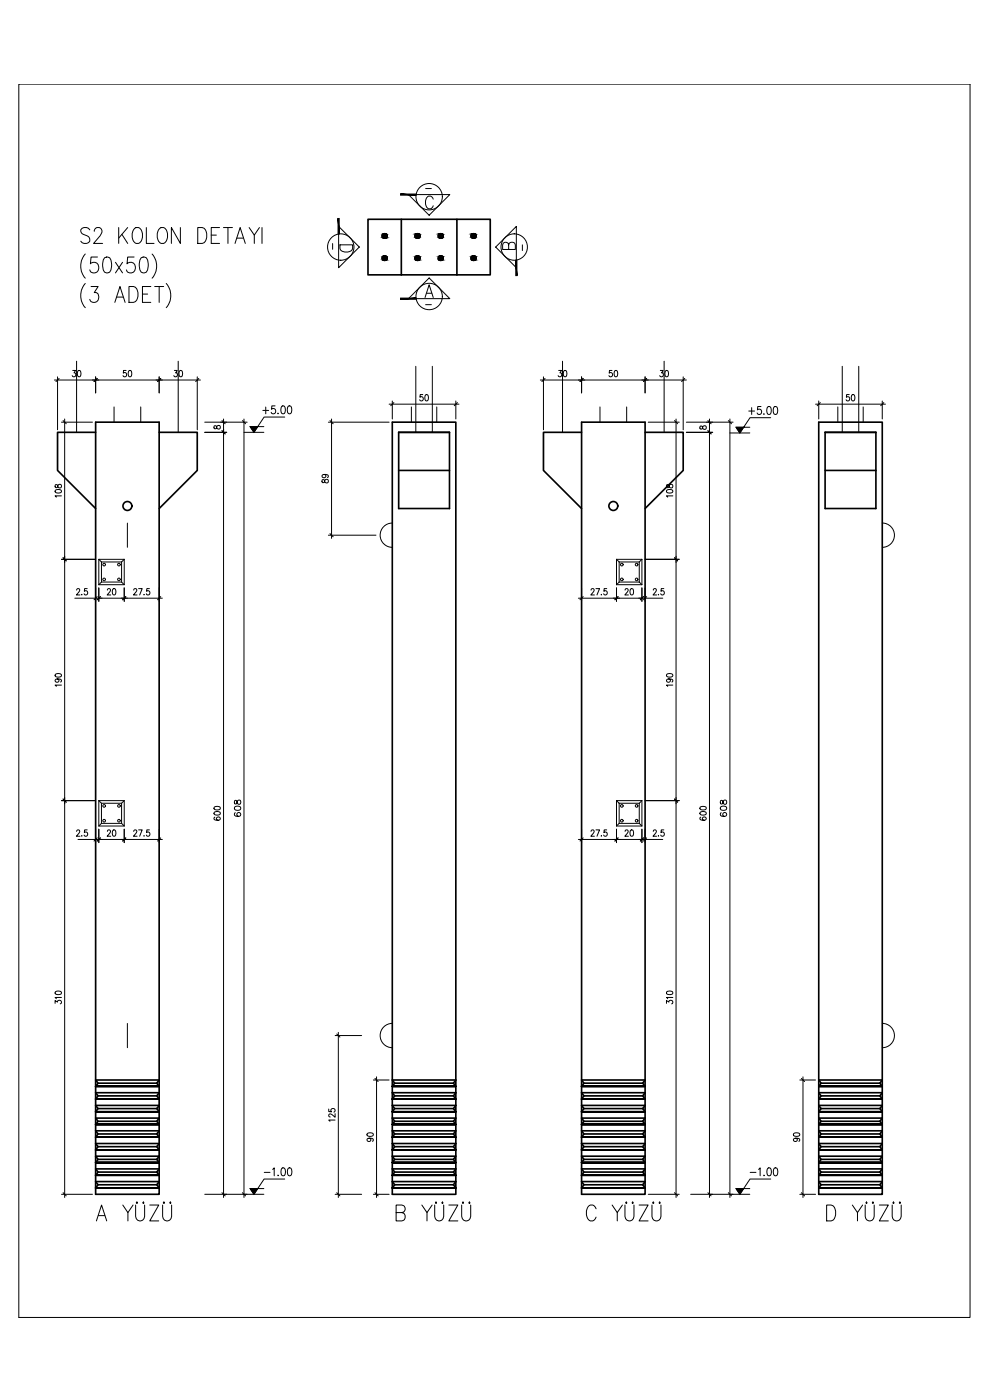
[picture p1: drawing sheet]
<svg xmlns="http://www.w3.org/2000/svg" width="297mm" height="420mm" viewBox="0 0 297 420" stroke-linecap="round" stroke-linejoin="round" font-family="sans-serif">
<defs><g id="words">
<g font-size="9.7">
<text x="27.9" y="367.6">A YÜZÜ</text>
<text x="117.5" y="367.6">B YÜZÜ</text>
<text x="174.6" y="367.6">C YÜZÜ</text>
<text x="246.9" y="367.6">D YÜZÜ</text>
</g>
<g font-size="5.7">
<text x="77.6" y="125.6">+5.00</text>
<text x="223.3" y="125.6">+5.00</text>
<text x="78" y="354.2">-1.00</text>
</g>
<g font-size="5.3">
<text x="100.9" y="76.9">D</text>
<text x="149.6" y="76.2">B</text>
</g>
<g font-size="2.6">
<text x="126.6" y="57.9">-</text>
<text x="126.6" y="92.8">-</text>
</g>
</g></defs>
<!-- layer: 0 -->
<g fill="none" stroke="#000" stroke-width=".3">
<path d="M5.6 25.3h285.5v370.1h-285.5zM17.7 113.6l-.9 .9M29.2 113.6l-1 .9M48.2 113.6l-.9 .9M59.7 113.6l-1 .9M163.5 113.6l-.9 .9M175 113.6l-1 .9M194 113.6l-.9 .9M205.5 113.6l-1 .9M18.9 126.2l1 1M66.6 129.3l1 .9M66.6 126.2l1 1"/>
<path d="M72.7 126.2l1 1M73.2 129.7h6M85.4 125.2h-6.2l-3 4.5-1.2-1.7h4.2M99 126.2l1 1M118.2 120.8l-1 1M137.2 120.8l-.9 1M202.4 126.2l.9 1M212.4 126.2l1 1M212.4 129.3l1 .9M218.5 126.2l1 1M219 129.9h6M231.2 125.4h-6.2l-3 4.5-1.2-1.7h4.2"/>
<path d="M246.1 120.8l-.9 1M265.2 120.8l-1 1M18.9 167.4l1 .9M29.2 179l-1 1M30.1 179l-.9 1M37.7 179l-.9 1M48.2 179l-.9 1M99 160.1l1 1M175 179l-1 1M185.4 179l-.9 1M193.1 179l-1 1M194 179l-.9 1"/>
<path d="M202.4 167.4l.9 .9M18.9 239.8l1 1M202.4 239.8l.9 1M29.2 251.5l-1 .9M30.1 251.5l-.9 .9M37.7 251.5l-.9 .9M48.2 251.5l-.9 .9M175 251.5l-1 .9M185.4 251.5l-.9 .9M193.1 251.5l-1 .9M194 251.5l-.9 .9M101 310.3l1 1"/>
<path d="M112.5 323.6l1 1M240.5 323.6l.9 1M18.9 357.9l1 1M66.6 357.9l1 1M72.7 357.9l1 1M73.2 358.4h6M85.4 353.8h-6.2l-3 4.6-1.2-1.7h4.2M101 357.9l1 1M112.5 357.9l1 1M202.4 357.9l.9 1M212.4 357.9l1 1M218.5 357.9l1 1"/>
<path d="M219 358.4h6M231.2 353.8h-6.2l-3 4.6-1.2-1.7h4.2M240.5 357.9l.9 1"/>
</g>
<!-- layer: KOLON -->
<g fill="none" stroke="#000" stroke-width=".5">
<path d="M120.4 65.8h-10v16.7h10M137.1 65.8h10v16.7h-10M120.4 82.5v-16.7h16.7v16.7M120.4 82.5h16.7M28.7 126.7h19.1v231.7h-19.1zM28.7 129.7h-11.4v11.5l11.4 11.4M47.8 129.7h11.4v11.5l-11.4 11.4M117.7 126.7h19.1v231.7h-19.1zM119.6 129.7h15.3v22.9h-15.3zM174.5 126.7h19.1v231.7h-19.1zM174.5 129.7h-11.4v11.5l11.4 11.4M193.6 129.7h11.4v11.5l-11.4 11.4"/>
<path d="M245.7 126.7h19v231.7h-19zM247.6 129.7h15.2v22.9h-15.2zM119.6 141.2h15.3M247.6 141.2h15.2M29.4 336.5h17.6l.8-.9h-19.1l.7 .9-.7 1h18.9M29.4 332.7h17.6l.8-1h-19.1l.7 1-.7 1h18.9M29.4 328.9h17.6l.8-1h-19.1l.7 1-.7 .9h18.9M29.4 325.1h17.6l.8-1h-19.1l.7 1-.7 .9h18.9M47 336.5l.8 1M47 332.7l.8 1M47 328.9l.8 .9M47 325.1l.8 .9"/>
<path d="M118.4 336.5h17.6l.8-.9h-19.1l.7 .9-.7 1h19M118.4 332.7h17.6l.8-1h-19.1l.7 1-.7 1h19M118.4 328.9h17.6l.8-1h-19.1l.7 1-.7 .9h19M118.4 325.1h17.6l.8-1h-19.1l.7 1-.7 .9h19M136 336.5l.8 1M136 332.7l.8 1M136 328.9l.8 .9M136 325.1l.8 .9M175.2 336.5h17.6l.8-.9h-19.1l.7 .9-.7 1h19M175.2 332.7h17.6l.8-1h-19.1l.7 1-.7 1h19M175.2 328.9h17.6l.8-1h-19.1l.7 1-.7 .9h19M175.2 325.1h17.6l.8-1h-19.1l.7 1-.7 .9h19"/>
<path d="M192.8 336.5l.8 1M192.8 332.7l.8 1M192.8 328.9l.8 .9M192.8 325.1l.8 .9M246.4 336.5h17.6l.7-.9h-19l.7 .9-.7 1h18.9M246.4 332.7h17.6l.7-1h-19l.7 1-.7 1h18.9M246.4 328.9h17.6l.7-1h-19l.7 1-.7 .9h18.9M246.4 325.1h17.6l.7-1h-19l.7 1-.7 .9h18.9M264 336.5l.7 1M264 332.7l.7 1M264 328.9l.7 .9M264 325.1l.7 .9"/>
<path d="M29.4 355.6h17.6l.8-1h-19.1l.7 1-.7 .9h18.9M29.4 351.8h17.6l.8-1h-19.1l.7 1-.7 .9h18.9M29.4 347.9h17.6l.8-.9h-19.1l.7 .9-.7 1h18.9M29.4 344.1h17.6l.8-.9h-19.1l.7 .9-.7 1h18.9M29.4 340.3h17.6l.8-.9h-19.1l.7 .9-.7 1h18.9M47 355.6l.8 .9M47 351.8l.8 .9M47 347.9l.8 1M47 344.1l.8 1M47 340.3l.8 1M118.4 355.6h17.6l.8-1h-19.1l.7 1-.7 .9h19M118.4 351.8h17.6l.8-1h-19.1l.7 1-.7 .9h19"/>
<path d="M118.4 347.9h17.6l.8-.9h-19.1l.7 .9-.7 1h19M118.4 344.1h17.6l.8-.9h-19.1l.7 .9-.7 1h19M118.4 340.3h17.6l.8-.9h-19.1l.7 .9-.7 1h19M136 355.6l.8 .9M136 351.8l.8 .9M136 347.9l.8 1M136 344.1l.8 1M136 340.3l.8 1M175.2 355.6h17.6l.8-1h-19.1l.7 1-.7 .9h19M175.2 351.8h17.6l.8-1h-19.1l.7 1-.7 .9h19M175.2 347.9h17.6l.8-.9h-19.1l.7 .9-.7 1h19M175.2 344.1h17.6l.8-.9h-19.1l.7 .9-.7 1h19"/>
<path d="M175.2 340.3h17.6l.8-.9h-19.1l.7 .9-.7 1h19M192.8 355.6l.8 .9M192.8 351.8l.8 .9M192.8 347.9l.8 1M192.8 344.1l.8 1M192.8 340.3l.8 1M246.4 355.6h17.6l.7-1h-19l.7 1-.7 .9h18.9M246.4 351.8h17.6l.7-1h-19l.7 1-.7 .9h18.9M246.4 347.9h17.6l.7-.9h-19l.7 .9-.7 1h18.9M246.4 344.1h17.6l.7-.9h-19l.7 .9-.7 1h18.9M246.4 340.3h17.6l.7-.9h-19l.7 .9-.7 1h18.9M264 355.6l.7 .9"/>
<path d="M264 351.8l.7 .9M264 347.9l.7 1M264 344.1l.7 1M264 340.3l.7 1"/>
<circle cx="38.2" cy="151.9" r="1.34"/>
<circle cx="184" cy="151.9" r="1.34"/>
</g>
<!-- layer: DONATI -->
<g fill="none" stroke="#000" stroke-width=".3">
<path d="M23 108.4v21.3M53.5 108.4v21.3M124.8 109.9v19.8M129.7 109.9v19.8M168.8 108.4v21.3M199.3 108.4v21.3M252.7 109.9v19.8M257.7 109.9v19.8M34.2 122.1v4.6M42.2 122.1v4.6M123.4 122.1v4.6M131 122.1v4.6"/>
<path d="M180 122.1v4.6M188 122.1v4.6M251.4 122.1v4.6M259 122.1v4.6M38.2 157v7.3M117.7 157a3.6 3.6 0 0 0-3.6 3.6 3.6 3.6 0 0 0 3.6 3.7M264.7 157a3.6 3.6 0 0 1 3.7 3.6 3.6 3.6 0 0 1-3.7 3.7M38.2 307.2v7.2M117.7 307.1a3.6 3.6 0 0 0-3.6 3.7 3.6 3.6 0 0 0 3.6 3.6M264.7 307.1a3.6 3.6 0 0 1 3.7 3.7 3.6 3.6 0 0 1-3.7 3.6"/>
</g>
<!-- layer: OLCU -->
<g fill="none" stroke="#000" stroke-width=".3">
<path d="M16.3 114h43.8M17.3 113.1v15.9M21.8 111.2h.9l-.5 .7a.58 .58 0 0 1 .5 .9 .58 .58 0 0 1-1-.1M23.4 111.3l.3-.1a1.04 1.04 0 0 1 .6 .9 1.04 1.04 0 0 1-.6 1l-.4-.4-.1-.4zM28.7 113.1v4.8M37.8 111.2h-.7l-.1 .8a.59 .59 0 0 1 .9 0 .59 .59 0 0 1-.1 .9 .59 .59 0 0 1-.9-.2M38.7 111.3l.2-.1a1.04 1.04 0 0 1 .6 .9 1.04 1.04 0 0 1-.6 1l-.4-.4v-.4zM47.8 113.1v4.8M52.3 111.2h.9l-.5 .7a.58 .58 0 0 1 .5 .9 .58 .58 0 0 1-1-.1M53.9 111.3l.3-.1a1.04 1.04 0 0 1 .6 .9 1.04 1.04 0 0 1-.6 1l-.4-.4-.1-.4zM59.2 113.1v15.9M126.9 118.4h-.8l-.1 .8a.59 .59 0 0 1 .9 .1 .59 .59 0 0 1-.1 .8 .59 .59 0 0 1-.9-.1"/>
<path d="M127.7 118.5l.2-.1a1.04 1.04 0 0 1 .7 1 1.04 1.04 0 0 1-.7 .9l-.4-.3v-.5zM162.1 114h43.8M163.1 113.1v15.9M167.6 111.2h.9l-.5 .7a.58 .58 0 0 1 .5 .9 .58 .58 0 0 1-1-.1M169.2 111.3l.3-.1a1.04 1.04 0 0 1 .6 .9 1.04 1.04 0 0 1-.6 1l-.4-.4-.1-.4zM174.5 113.1v4.8M183.6 111.2h-.7l-.1 .8a.59 .59 0 0 1 .9 0 .59 .59 0 0 1-.1 .9 .59 .59 0 0 1-.9-.2M184.5 111.3l.2-.1a1.04 1.04 0 0 1 .6 .9 1.04 1.04 0 0 1-.6 1l-.4-.4v-.4zM193.6 113.1v4.8M198.1 111.2h.9l-.5 .7a.58 .58 0 0 1 .5 .9 .58 .58 0 0 1-1-.1M199.7 111.3l.3-.1a1.04 1.04 0 0 1 .6 .9 1.04 1.04 0 0 1-.6 1l-.4-.4-.1-.4zM205 113.1v15.9"/>
<path d="M254.8 118.4h-.8v.8a.59 .59 0 0 1 .8 .1 .59 .59 0 0 1-.1 .8 .59 .59 0 0 1-.8-.1M255.6 118.5l.3-.1a1.04 1.04 0 0 1 .6 1 1.04 1.04 0 0 1-.6 .9l-.3-.1-.2-.7zM18.5 126.7h9.2M19.4 125.7v233.7M61.4 126.7h6.6M61.4 129.7h6.6M64.3 127.8v.8h.5a.7 .7 0 0 1 .4-.8 .7 .7 0 0 1 .9 .3 .61 .61 0 0 1-.6 .7 .61 .61 0 0 1-.6-.8l-.2-.2zM67.1 125.7v233.7M98.5 126.7h18.3M99.5 125.7v35.9M116.8 121.3h20.9M117.7 120.3v5.4"/>
<path d="M136.8 120.3v5.4M194.5 126.7h9.3M202.8 125.7v233.7M205.9 126.7h7.9M205.9 129.7h7.9M210.1 127.9v.8h.5a.7 .7 0 0 1 .4-.8 .7 .7 0 0 1 .9 .3 .61 .61 0 0 1-.6 .7 .61 .61 0 0 1-.6-.8l-.2-.2zM212.9 125.7v233.7M244.7 121.3h21M245.7 120.3v5.4M264.7 120.3v5.4M16.6 147.1l1-.2 .5 .1 .3 .4a1.04 1.04 0 0 1-.9 .6 1.04 1.04 0 0 1-1-.6zM16.6 145.5v.8h.6a.7 .7 0 0 1 .4-.9 .7 .7 0 0 1 .8 .3 .61 .61 0 0 1-.6 .8 .61 .61 0 0 1-.5-.8l-.3-.3z"/>
<path d="M18.4 148.8h-1.9l.4 .4M96.7 144v.8h.5a.7 .7 0 0 1 .4-.8 .7 .7 0 0 1 .9 .2 .61 .61 0 0 1-.6 .8 .61 .61 0 0 1-.6-.8l-.2-.3zM97.2 142.4a.51 .51 0 0 1 .6 .5 .51 .51 0 0 1-.6 .5l-.6-.5a1.04 1.04 0 0 1 1-.6 1.04 1.04 0 0 1 .9 .7l-.3 .3M200.1 147.1l1-.2 .7 .2 .1 .3a1.04 1.04 0 0 1-1 .6 1.04 1.04 0 0 1-.9-.6zM200.1 145.5v.8h.5a.7 .7 0 0 1 .4-.8 .7 .7 0 0 1 .9 .2 .61 .61 0 0 1-.7 .8 .61 .61 0 0 1-.5-.8l-.3-.3zM201.9 148.8h-1.9l.3 .4M18.5 167.9h10.2M22.4 179.5h26.3M23 177.1l.3-.5h.3l.3 .4-.2 .6-.8 1h1.1M24.5 178.4l.1 .1M26.2 176.6h-.8l-.1 .9a.59 .59 0 0 1 .9 0 .59 .59 0 0 1-.1 .8 .59 .59 0 0 1-.9-.1M28.7 176.4v4.1"/>
<path d="M29.6 176.4v4.1M32.2 177.1l.3-.5 .5 .1 .2 .3-.3 .6-.7 1h1M33.9 176.7l.3-.1a1.04 1.04 0 0 1 .6 1 1.04 1.04 0 0 1-.6 1l-.3-.1-.2-.8zM37.3 176.4v4.1M40.1 177.1l.3-.5 .5 .1 .1 .3-1 1.6h1.1M41.6 176.6h1.1l-.8 2M43.2 178.4l.1 .1M44.8 176.6h-.7l-.1 .9a.59 .59 0 0 1 .8 0 .59 .59 0 0 1 0 .8 .59 .59 0 0 1-.9-.1M47.8 176.4v4.1M98.5 160.6h14.3M173.5 179.5h25.4M174.5 176.4v4.1"/>
<path d="M177.3 177.1l.4-.5h.3l.3 .4-1 1.6h1M178.8 176.6h1.1l-.8 2M180.4 178.4l.1 .1M182 176.6h-.7l-.1 .9a.59 .59 0 0 1 .9 0 .59 .59 0 0 1-.1 .9 .59 .59 0 0 1-.9-.2M185 176.4v4.1M187.6 177.1l.3-.5h.3l.3 .4-.3 .6-.7 1h1.1M189.2 176.7l.3-.1a1.04 1.04 0 0 1 .6 1 1.04 1.04 0 0 1-.6 1l-.3-.1-.2-.8zM192.6 176.4v4.1M193.6 176.4v4.1M193.6 167.9h10.2M196 177.1l.3-.5h.3l.3 .4-.2 .6-.8 1h1.1M197.6 178.4v.1"/>
<path d="M199.2 176.6h-.8l-.1 .9a.59 .59 0 0 1 .9 0 .59 .59 0 0 1-.1 .8 .59 .59 0 0 1-.8-.1M16.6 202.4l1-.3 .5 .1 .3 .4a1.04 1.04 0 0 1-.9 .6 1.04 1.04 0 0 1-1-.6zM17.2 203.8a.51 .51 0 0 1 .5 .5 .51 .51 0 0 1-.6 .5l-.6-.5a1.04 1.04 0 0 1 1-.6 1.04 1.04 0 0 1 .9 .7l-.2 .3M18.4 205.6h-1.9l.4 .4M200.1 202.4l1-.3 .7 .3 .1 .2a1.04 1.04 0 0 1-1 .6 1.04 1.04 0 0 1-.9-.6zM200.6 203.8a.51 .51 0 0 1 .5 .5 .51 .51 0 0 1-.6 .5l-.5-.5a1.04 1.04 0 0 1 .9-.6 1.04 1.04 0 0 1 1 .7l-.3 .3M201.9 205.6h-1.9l.3 .4M18.5 240.3h10.2M23 249.5l.3-.4h.3l.3 .3-.2 .7-.8 .9h1.1M23.4 251.9h25.3M24.5 250.8l.1 .1M26.2 249.1h-.8l-.1 .8a.59 .59 0 0 1 .9 0 .59 .59 0 0 1-.1 .9 .59 .59 0 0 1-.9-.2"/>
<path d="M28.7 248.8v4.1M29.6 248.8v4.1M32.2 249.5l.3-.4h.3l.4 .3-.3 .7-.7 .9h1M33.9 249.2l.3-.1a1.04 1.04 0 0 1 .6 .9 1.04 1.04 0 0 1-.6 1l-.3-.1-.2-.7zM37.3 248.8v4.1M40.1 249.5l.3-.4h.3l.3 .3-.2 .7-.8 .9h1.1M41.6 249.1h1.1l-.8 1.9M43.2 250.8l.1 .1M44.8 249.1h-.7l-.1 .8a.59 .59 0 0 1 .8 0 .59 .59 0 0 1 0 .9 .59 .59 0 0 1-.9-.2M47.8 248.8v4.1M64.3 243.8l1-.3 .7 .3 .1 .2a1.04 1.04 0 0 1-.9 .6 1.04 1.04 0 0 1-1-.6zM64.3 242.2l1-.2 .4 .1 .4 .4a1.04 1.04 0 0 1-.9 .6 1.04 1.04 0 0 1-1-.6z"/>
<path d="M64.5 245.2l-.3 .4a1.07 1.07 0 0 0 .9 .6 1.07 1.07 0 0 0 1-.6 .54 .54 0 0 0-.5-.5 .54 .54 0 0 0-.6 .5 .54 .54 0 0 0 .5 .6M173.5 251.9h25.4M174.5 248.8v4.1M177.3 249.5l.4-.4h.3l.3 .3-.3 .7-.7 .9h1M178.8 249.1h1.1l-.8 1.9M180.4 250.8l.1 .1M182 249.1h-.7l-.1 .8a.59 .59 0 0 1 .9 0 .59 .59 0 0 1-.1 .9 .59 .59 0 0 1-.9-.2M185 248.8v4.1M187.6 249.5l.3-.4h.3l.3 .3-.3 .7-.7 .9h1.1M189.2 249.2l.3-.1a1.04 1.04 0 0 1 .6 .9 1.04 1.04 0 0 1-.6 1l-.3-.1-.2-.7zM192.6 248.8v4.1M193.6 248.8v4.1"/>
<path d="M193.6 240.3h10.2M196 249.5l.3-.4h.3l.3 .3-.2 .7-.8 .9h1.1M197.6 250.8v.1M199.2 249.1h-.8l-.1 .8a.59 .59 0 0 1 .9 0 .59 .59 0 0 1-.1 .9 .59 .59 0 0 1-.8-.2M210.1 243.8l1-.3 .4 .1 .4 .4a1.04 1.04 0 0 1-.9 .6 1.04 1.04 0 0 1-1-.6zM210.1 242.2l1-.2 .4 .1 .4 .4a1.04 1.04 0 0 1-.9 .6 1.04 1.04 0 0 1-1-.6zM210.3 245.2l-.3 .4a1.07 1.07 0 0 0 .9 .6 1.07 1.07 0 0 0 1-.6 .55 .55 0 0 0-.8-.4 .55 .55 0 0 0-.1 .9l.3 .1M16.6 297.7l1-.3 .5 .1 .3 .4a1.04 1.04 0 0 1-.9 .6 1.04 1.04 0 0 1-1-.6zM18.4 299.4h-1.9l.4 .3M200.1 297.7l1-.3 .7 .3 .1 .2a1.04 1.04 0 0 1-1 .6 1.04 1.04 0 0 1-.9-.6zM201.9 299.4h-1.9l.3 .3M16.5 301.1v-.8l.8 .4a.58 .58 0 0 1 .9-.4 .58 .58 0 0 1-.1 1"/>
<path d="M200 301.1v-.8l.7 .4a.58 .58 0 0 1 .9-.4 .58 .58 0 0 1-.1 1M18.5 358.4h9.2M61.4 358.4h6.6M194.5 358.4h9.3M207.2 358.4h6.6"/>
</g>
<!-- layer: DIM-DIS -->
<g fill="none" stroke="#000" stroke-width=".3">
<path d="M66.2 126.7h8M73.2 125.7v233.7M212 126.7h8M219 125.7v233.7M70.4 242.2l.7-.3a.81 .81 0 0 1 1.1 .8 1.03 1.03 0 0 1-1 .5 1.03 1.03 0 0 1-.9-.7zM70.4 240.3v.9l.4 .1 .8-1.2a.64 .64 0 0 1 .7 .6 .64 .64 0 0 1-.7 .7l-.4-.3-.2-.8zM70.6 243.9l-.2 .1a.94 .94 0 0 0 .7 1.1 .94 .94 0 0 0 1.1-.6 .59 .59 0 0 0-.5-.7 .59 .59 0 0 0-.6 .6 .59 .59 0 0 0 .5 .6M216.2 242.2l.7-.3a.81 .81 0 0 1 1.1 .8 1.03 1.03 0 0 1-1 .5 1.03 1.03 0 0 1-.9-.7zM216.2 240.3v.9l.4 .1 .8-1.2a.64 .64 0 0 1 .7 .6 .64 .64 0 0 1-.7 .7l-.4-.3-.2-.8zM216.4 243.9l-.2 .1a.94 .94 0 0 0 .7 1.1 .94 .94 0 0 0 1.1-.6 .59 .59 0 0 0-.5-.7 .59 .59 0 0 0-.6 .6 .59 .59 0 0 0 .5 .6M100.6 310.8h7.9M101.5 309.8v49.6"/>
<path d="M98.6 332.8v.8l.9 .1a.59 .59 0 0 1 0-.9 .59 .59 0 0 1 .8 .1 .59 .59 0 0 1-.1 .9M100.5 336.1h-1.9l.4 .4M100.5 334.2v1.1l-.9-.8-.6-.2-.3 .2-.1 .4 .5 .3M112 324.1h4.8M113 323.2v36.2M240 324.1h4.7M240.9 323.2v36.2M67.1 358.4h7.1M100.6 358.4h7.9M110.2 340.2l1-.2 .7 .2 .1 .2a1.04 1.04 0 0 1-.9 .7 1.04 1.04 0 0 1-1-.7zM110.7 341.6a.51 .51 0 0 1 .6 .5 .51 .51 0 0 1-.6 .5l-.6-.5a1.04 1.04 0 0 1 1-.6 1.04 1.04 0 0 1 .9 .7l-.3 .3M112 358.4h4.8"/>
<path d="M212.9 358.4h7.1M238.1 340.2l1-.2 .8 .2 .1 .2a1.04 1.04 0 0 1-1 .7 1.04 1.04 0 0 1-.9-.7zM238.7 341.6a.51 .51 0 0 1 .5 .5 .51 .51 0 0 1-.6 .5l-.5-.5a1.04 1.04 0 0 1 .9-.6 1.04 1.04 0 0 1 1 .7l-.3 .3M240 358.4h4.7"/>
</g>
<!-- layer: 0 -->
<path d="M75 128h2.3l-1.1 1.7zM220.8 128.2h2.3l-1.1 1.7zM75 356.7h2.3l-1.1 1.7zM220.8 356.7h2.3l-1.1 1.7z" fill="#000" stroke="#000" stroke-width=".3"/>
<!-- layer: YAZI -->
<g fill="none" stroke="#000" stroke-width=".3">
<path d="M122.6 58.4h12.4l-6.2 6.2zM130 59.8a1.09 1.09 0 0 0-1.1-1 1.09 1.09 0 0 0-1.1 1 2.31 2.31 0 0 0 .8 2.9 1.14 1.14 0 0 0 1.4-.9M25.6 76.2a5.5 5.5 0 0 0 0 7.3M26.9 69a1.45 1.45 0 0 0-1.5-.8 1.45 1.45 0 0 0-1.2 1.2l.4 .7 1.6 .7a1.18 1.18 0 0 1 .7 1.2 1.18 1.18 0 0 1-.9 1.1h-.8l-1-.7M28.3 69.4l.4-.9 1.1-.2a1.44 1.44 0 0 1 .2 2.5l-1.9 2.3h2.7M29.2 77.1h-1.9l-.2 2.1a1.52 1.52 0 0 1 2.1 .1 1.52 1.52 0 0 1 0 2.1 1.52 1.52 0 0 1-2.1 0l-.2-.4M31.4 77.4l.9-.3a2.27 2.27 0 0 1 1.2 2.8l-.2 1.1-.4 .7-1 .2a2.26 2.26 0 0 1-1.1-2.7l.2-1.2zM34.6 78.7l2.2 3.2M35.6 68.3v4.8M36.6 70.3l1.7 2.8M36.8 78.7l-2.2 3.2M38.3 68.3l-2.7 3.2"/>
<path d="M40.2 77.1h-1.9l-.2 2.1a1.52 1.52 0 0 1 2.1 .1 1.52 1.52 0 0 1 0 2.1 1.52 1.52 0 0 1-2.1 0l-.2-.4M40.4 68.5l.4-.2a2.11 2.11 0 0 1 1.9 2.9 1.5 1.5 0 0 1-.9 1.7 1.5 1.5 0 0 1-1.8-.5 3.3 3.3 0 0 1 .4-3.9zM42.4 77.4l.9-.3a2.26 2.26 0 0 1 1.2 2.8l-.2 1.1-.4 .7-1 .2a2.26 2.26 0 0 1-1.1-2.7l.2-1.2zM43.9 68.3v4.8h2.3M45.6 76.2a5.5 5.5 0 0 1 0 7.3M48 68.5l.3-.2a2.11 2.11 0 0 1 2 2.9 1.5 1.5 0 0 1-.9 1.7 1.5 1.5 0 0 1-1.8-.5 3.3 3.3 0 0 1 .4-3.9zM54.1 68.3v4.8l-2.7-4.8v4.8M59.3 68.3h1.4a2.76 2.76 0 0 1 .9 4.1l-.9 .7h-1.4zM63.4 70.6h1.5M65.9 68.3h-2.5v4.8h2.5M67 68.3h2.7M68.4 68.3v4.8"/>
<path d="M70.5 73.1l1.6-4.8 1.5 4.8M71.1 71.5h1.9M74.8 68.3l1.5 2.3 1.5-2.3M76.3 70.6v2.5M78.6 68.3v4.8M101.6 67.9l6.2 6.2-6.2 6.2zM148.7 74.1l6.2-6.2v12.4zM25.6 85.1a5.5 5.5 0 0 0 0 7.2M27.3 86h2.1l-1.1 1.8h.6a1.54 1.54 0 0 1 .5 2.3 1.54 1.54 0 0 1-2.3 .2l-.2-.5M34.5 90.8l1.5-4.8 1.5 4.8M35 89.2h2M38.7 86h1.3a2.76 2.76 0 0 1 1 4.1l-1 .7h-1.3z"/>
<path d="M42.7 88.3h1.6M45.3 86h-2.6v4.8h2.6M46.4 86h2.7M47.8 86v4.8M49.9 85.1a5.5 5.5 0 0 1 0 7.2M127.5 89.3l1.3-3.8 1.2 3.8M128 88h1.5M128.8 83.4l6.2 6.2h-12.4zM225.1 351.9h1.7M227.6 350.9l.5-.4v2.4M229.2 352.6v.3l.1-.1M230.4 350.6l.5-.1a1.5 1.5 0 0 1 0 2.4h-.2a1.7 1.7 0 0 1-.3-2.3z"/>
<path d="M232.3 350.6l.5-.1a1.51 1.51 0 0 1 0 2.4h-.2a1.69 1.69 0 0 1-.3-2.3z"/>
<circle cx="128.8" cy="59" r="4"/>
<circle cx="102.2" cy="74.1" r="4"/>
<circle cx="154.3" cy="74.1" r="4"/>
<circle cx="128.8" cy="89" r="4"/>
</g>
<g fill="#000" stroke="#000" stroke-width=".3">
<path d="M120.2 58.2h4.6v.4zM120.2 58.2v.4h4.6z"/>
<path d="M101.4 65.6v4.6h.4zM101.4 65.6h.4v4.6z"/>
<path d="M154.8 78.1l.3 4.6v-4.6zM154.8 78.1l.3 4.6h-.3z"/>
<path d="M120.2 89.8h4.6v-.3zM120.2 89.5h4.6l-4.6 .3z"/>
</g>
<!-- layer: DONATI -->
<g fill="#000" stroke="#000" stroke-width=".3">
<path d="M115.3 71.5h.3zM115.3 78.2h.3zM115.3 70.1h.2zM115.3 76.8h.2zM125.1 71.5h.3zM125.1 78.2h.3zM125.2 70.1h.1zM125.2 76.8h.1zM132.1 71.5h.3zM132.1 78.2h.3zM132.1 70.1h.2zM132.1 76.8h.2z"/>
<path d="M142 71.5h.2zM142 78.2h.2zM142 70.1h.2zM142 76.8h.2z"/>
<path d="M115.3 71.5h.2zM115.3 71.5h.2z"/>
<path d="M115.3 78.2h.2zM115.3 78.2h.2z"/>
<path d="M115.3 70.1h.3zM115.3 70.1h.3z"/>
<path d="M115.3 76.8h.3zM115.3 76.8h.3z"/>
<path d="M115.3 70.1h.3zM115.2 70.1h.4z"/>
<path d="M115.3 76.8h.3zM115.2 76.8h.4z"/>
<path d="M115.2 70.1h.5zM115.1 70.1h.6z"/>
<path d="M115.2 71.5h.4zM115.2 71.5h.4z"/>
<path d="M115.2 76.8h.5zM115.1 76.8h.6z"/>
<path d="M115.2 78.2h.4zM115.2 78.2h.4z"/>
<path d="M115.1 70.1l.6 .1zM115.1 70.2h.6z"/>
<path d="M115.1 71.5h.6zM115.1 71.5h.5z"/>
<path d="M115.1 76.8h.6zM115.1 76.8h.6z"/>
<path d="M115.1 78.1h.6zM115.1 78.1l.5 .1z"/>
<path d="M115.1 70.2h.7zM115 70.2h.8z"/>
<path d="M115.1 71.5h.6zM115.1 71.5h.6z"/>
<path d="M115.1 76.8l.7 .1zM115 76.9h.8z"/>
<path d="M115.1 78.1h.6zM115.1 78.1h.6z"/>
<path d="M115 70.2h.8zM115 70.2h.8z"/>
<path d="M115 71.4h.8zM115 71.4l.7 .1z"/>
<path d="M115 76.9h.8zM115 76.9h.8z"/>
<path d="M115 78.1h.8zM115 78.1h.7z"/>
<path d="M115 70.2l.9 .1zM114.9 70.3h1z"/>
<path d="M115 71.4h.8zM115 71.4h.8z"/>
<path d="M115 76.9h.9zM114.9 76.9h1z"/>
<path d="M115 78.1h.8zM115 78.1h.8z"/>
<path d="M114.9 70.3h1zM114.9 70.3h1z"/>
<path d="M114.9 71.3h1zM114.9 71.3l.9 .1z"/>
<path d="M114.9 76.9l1 .1zM114.9 76.9l1 .1z"/>
<path d="M114.9 78h1zM114.9 78l.9 .1z"/>
<path d="M114.9 70.3l1.1 .1zM114.9 70.4h1.1z"/>
<path d="M114.9 71.3h1zM114.9 71.3h1z"/>
<path d="M114.9 77h1.1zM114.9 77h1.1z"/>
<path d="M114.9 78h1zM114.9 78h1z"/>
<path d="M114.9 70.4h1.1zM114.9 70.4h1.1z"/>
<path d="M114.9 71.3h1.1zM114.9 71.3h1z"/>
<path d="M114.9 77l1.1 .1zM114.9 77l1.1 .1z"/>
<path d="M114.9 77.9h1.1zM114.9 77.9l1 .1z"/>
<path d="M114.8 70.4l1.2 .1zM114.8 70.4l1.2 .1z"/>
<path d="M114.8 71.2h1.2zM114.8 71.2l1.2 .1z"/>
<path d="M114.8 77.1h1.2zM114.8 77.1h1.2z"/>
<path d="M114.8 77.9h1.2zM114.8 77.9h1.2z"/>
<path d="M114.8 70.5h1.3zM114.8 70.5h1.3z"/>
<path d="M114.8 71.2h1.2zM114.8 71.2h1.2z"/>
<path d="M114.8 77.1l1.3 .1zM114.8 77.1l1.3 .1z"/>
<path d="M114.8 77.8h1.2zM114.8 77.8l1.2 .1z"/>
<path d="M114.8 70.5l1.3 .1zM114.8 70.5l1.3 .1z"/>
<path d="M114.8 71.1h1.3zM114.8 71.1l1.2 .1z"/>
<path d="M114.8 77.2h1.3zM114.8 77.2h1.3z"/>
<path d="M114.8 77.8h1.3zM114.8 77.8h1.2z"/>
<path d="M114.7 70.6h1.4zM114.7 70.6h1.4z"/>
<path d="M114.7 71h1.4zM114.7 71l1.4 .1z"/>
<path d="M114.7 77.2l1.4 .1zM114.7 77.2l1.4 .1z"/>
<path d="M114.7 77.7h1.4zM114.7 77.7l1.4 .1z"/>
<path d="M114.7 70.6l1.4 .1zM114.7 70.6l1.4 .1z"/>
<path d="M114.7 71h1.4zM114.7 71h1.4z"/>
<path d="M114.7 77.3l1.4 .1zM114.7 77.3l1.4 .1z"/>
<path d="M114.7 77.7h1.4zM114.7 77.7h1.4z"/>
<path d="M114.7 70.7l1.4 .1zM114.7 70.7l1.4 .1z"/>
<path d="M114.7 70.9h1.4zM114.7 70.9l1.4 .1z"/>
<path d="M114.7 77.4h1.4zM114.7 77.4h1.4z"/>
<path d="M114.7 77.6h1.4zM114.7 77.6l1.4 .1z"/>
<path d="M114.7 70.8h1.4zM114.7 70.8h1.4z"/>
<path d="M114.7 70.8l1.4 .1zM114.7 70.8l1.4 .1z"/>
<path d="M114.7 70.9h1.4zM114.7 70.9h1.4z"/>
<path d="M114.7 77.4l1.4 .1zM114.7 77.4l1.4 .1z"/>
<path d="M114.7 77.5h1.4zM114.7 77.5h1.4z"/>
<path d="M114.7 77.5h1.4zM114.7 77.5l1.4 .1z"/>
<path d="M125.1 71.5h.2zM125.2 71.5h.1z"/>
<path d="M125.1 78.2h.2zM125.2 78.2h.1z"/>
<path d="M125.2 70.1h.2zM125.1 70.1h.3z"/>
<path d="M125.2 76.8h.2zM125.1 76.8h.3z"/>
<path d="M125.1 70.1h.4zM125.1 70.1h.4z"/>
<path d="M125.1 76.8h.4zM125.1 76.8h.4z"/>
<path d="M125.1 70.1h.4zM125 70.1h.5z"/>
<path d="M125.1 71.5h.4zM125.1 71.5h.3z"/>
<path d="M125.1 76.8h.4zM125 76.8h.5z"/>
<path d="M125.1 78.2h.4zM125.1 78.2h.3z"/>
<path d="M125 70.1l.6 .1zM124.9 70.2h.7z"/>
<path d="M125 71.5h.5zM125 71.5h.5z"/>
<path d="M125 76.8h.6zM124.9 76.8h.7z"/>
<path d="M125 78.1h.5zM125 78.1l.5 .1z"/>
<path d="M124.9 70.2h.7zM124.9 70.2h.7z"/>
<path d="M124.9 71.5h.7zM124.9 71.5h.6z"/>
<path d="M124.9 76.8l.7 .1zM124.9 76.9h.7z"/>
<path d="M124.9 78.1h.7zM124.9 78.1h.6z"/>
<path d="M124.9 70.2h.8zM124.8 70.2h.9z"/>
<path d="M124.9 71.4h.7zM124.9 71.4l.7 .1z"/>
<path d="M124.9 76.9h.8zM124.8 76.9h.9z"/>
<path d="M124.9 78.1h.7zM124.9 78.1h.7z"/>
<path d="M124.8 70.2l.9 .1zM124.8 70.2l.9 .1z"/>
<path d="M124.8 71.4h.9zM124.8 71.4h.8z"/>
<path d="M124.8 76.9h.9zM124.8 76.9h.9z"/>
<path d="M124.8 78.1h.9zM124.8 78.1h.8z"/>
<path d="M124.8 70.3h1zM124.8 70.3h1z"/>
<path d="M124.8 71.3h.9zM124.8 71.3l.9 .1z"/>
<path d="M124.8 76.9l1 .1zM124.8 77h1z"/>
<path d="M124.8 78h.9zM124.8 78l.9 .1z"/>
<path d="M124.8 70.3l1 .1zM124.8 70.3l1 .1z"/>
<path d="M124.8 71.3h1zM124.8 71.3h.9z"/>
<path d="M124.8 77h1zM124.8 77h1z"/>
<path d="M124.8 78h1zM124.8 78h.9z"/>
<path d="M124.7 70.4h1.2zM124.7 70.4h1.2z"/>
<path d="M124.7 71.3h1.1zM124.7 71.3h1.1z"/>
<path d="M124.7 77l1.2 .1zM124.7 77l1.2 .1z"/>
<path d="M124.7 77.9h1.1zM124.7 77.9l1.1 .1z"/>
<path d="M124.7 70.4l1.2 .1zM124.7 70.4l1.2 .1z"/>
<path d="M124.7 71.2h1.2zM124.7 71.2l1.1 .1z"/>
<path d="M124.7 77.1h1.2zM124.7 77.1h1.2z"/>
<path d="M124.7 77.9h1.2zM124.7 77.9h1.1z"/>
<path d="M124.6 70.5h1.3zM124.6 70.5h1.3z"/>
<path d="M124.6 71.2h1.3zM124.6 71.2h1.3z"/>
<path d="M124.6 77.1l1.3 .1zM124.6 77.1l1.3 .1z"/>
<path d="M124.6 77.8h1.3zM124.6 77.8l1.3 .1z"/>
<path d="M124.6 70.5l1.3 .1zM124.6 70.5l1.3 .1z"/>
<path d="M124.6 71.1h1.3zM124.6 71.1l1.3 .1z"/>
<path d="M124.6 77.2h1.3zM124.6 77.2h1.3z"/>
<path d="M124.6 77.8h1.3zM124.6 77.8h1.3z"/>
<path d="M124.6 70.6h1.4zM124.6 70.6h1.4z"/>
<path d="M124.6 71h1.3zM124.6 71l1.3 .1z"/>
<path d="M124.6 77.2l1.4 .1zM124.6 77.2l1.4 .1z"/>
<path d="M124.6 77.7h1.3zM124.6 77.7l1.3 .1z"/>
<path d="M124.6 70.6l1.4 .1zM124.6 70.6l1.4 .1z"/>
<path d="M124.6 71h1.4zM124.6 71h1.3z"/>
<path d="M124.6 77.3l1.4 .1zM124.6 77.3l1.4 .1z"/>
<path d="M124.6 77.7h1.4zM124.6 77.7h1.3z"/>
<path d="M124.6 70.7l1.4 .1zM124.6 70.7l1.4 .1z"/>
<path d="M124.6 70.9h1.4zM124.6 70.9l1.4 .1z"/>
<path d="M124.6 77.4h1.4zM124.6 77.4h1.4z"/>
<path d="M124.6 77.6h1.4zM124.6 77.6l1.4 .1z"/>
<path d="M124.6 70.8h1.4zM124.6 70.8h1.4z"/>
<path d="M124.6 70.9h1.4zM124.6 70.9h1.4z"/>
<path d="M124.6 77.4l1.4 .1zM124.6 77.4l1.4 .1z"/>
<path d="M124.6 77.5h1.4zM124.6 77.5l1.4 .1z"/>
<path d="M124.6 70.8h1.4zM124.6 70.8l1.4 .1z"/>
<path d="M124.6 77.5h1.4zM124.6 77.5h1.4z"/>
<path d="M132.1 71.5h.2zM132.1 71.5h.2z"/>
<path d="M132.1 78.2h.2zM132.1 78.2h.2z"/>
<path d="M132.1 70.1h.3zM132.1 70.1h.3z"/>
<path d="M132.1 76.8h.3zM132.1 76.8h.3z"/>
<path d="M132.1 70.1h.3zM132 70.1h.4z"/>
<path d="M132.1 76.8h.3zM132 76.8h.4z"/>
<path d="M132 70.1h.5zM132 70.1h.5z"/>
<path d="M132 71.5h.4zM132 71.5h.4z"/>
<path d="M132 76.8h.5zM132 76.8h.5z"/>
<path d="M132 78.2h.4zM132 78.2h.4z"/>
<path d="M132 70.1l.5 .1zM131.9 70.2h.6z"/>
<path d="M132 71.5h.5zM132 71.5h.4z"/>
<path d="M132 76.8h.5zM131.9 76.8h.6z"/>
<path d="M132 78.1h.5zM132 78.1l.4 .1z"/>
<path d="M131.9 70.2h.7zM131.9 70.2h.7z"/>
<path d="M131.9 71.5h.6zM131.9 71.5h.6z"/>
<path d="M131.9 76.8l.7 .1zM131.9 76.9h.7z"/>
<path d="M131.9 78.1h.6zM131.9 78.1h.6z"/>
<path d="M131.9 70.2h.8zM131.8 70.2h.9z"/>
<path d="M131.9 71.4h.7zM131.9 71.4l.6 .1z"/>
<path d="M131.9 76.9h.8zM131.8 76.9h.9z"/>
<path d="M131.9 78.1h.7zM131.9 78.1h.6z"/>
<path d="M131.8 70.2l.9 .1zM131.8 70.2l.9 .1z"/>
<path d="M131.8 71.4h.9zM131.8 71.4h.8z"/>
<path d="M131.8 76.9h.9zM131.8 76.9h.9z"/>
<path d="M131.8 78.1h.9zM131.8 78.1h.8z"/>
<path d="M131.8 70.3h.9zM131.7 70.3h1z"/>
<path d="M131.8 71.3h.9zM131.8 71.3l.9 .1z"/>
<path d="M131.8 76.9l.9 .1zM131.7 77h1z"/>
<path d="M131.8 78h.9zM131.8 78l.9 .1z"/>
<path d="M131.7 70.3l1.1 .1zM131.7 70.3l1.1 .1z"/>
<path d="M131.7 71.3h1zM131.7 71.3h1z"/>
<path d="M131.7 77h1.1zM131.7 77h1.1z"/>
<path d="M131.7 78h1zM131.7 78h1z"/>
<path d="M131.7 70.4h1.1zM131.7 70.4h1.1z"/>
<path d="M131.7 71.3h1.1zM131.7 71.3h1z"/>
<path d="M131.7 77l1.1 .1zM131.7 77l1.1 .1z"/>
<path d="M131.7 77.9h1.1zM131.7 77.9l1 .1z"/>
<path d="M131.6 70.4l1.3 .1zM131.6 70.4l1.3 .1z"/>
<path d="M131.6 71.2h1.2zM131.6 71.2l1.2 .1z"/>
<path d="M131.6 77.1h1.3zM131.6 77.1h1.3z"/>
<path d="M131.6 77.9h1.2zM131.6 77.9h1.2z"/>
<path d="M131.6 70.5h1.3zM131.6 70.5h1.3z"/>
<path d="M131.6 71.2h1.3zM131.6 71.2h1.2z"/>
<path d="M131.6 77.1l1.3 .1zM131.6 77.1l1.3 .1z"/>
<path d="M131.6 77.8h1.3zM131.6 77.8l1.2 .1z"/>
<path d="M131.6 70.5l1.3 .1zM131.6 70.5l1.3 .1z"/>
<path d="M131.6 71.1h1.3zM131.6 71.1l1.3 .1z"/>
<path d="M131.6 77.2h1.3zM131.6 77.2h1.3z"/>
<path d="M131.6 77.8h1.3zM131.6 77.8h1.3z"/>
<path d="M131.6 70.6h1.3zM131.6 70.6h1.3z"/>
<path d="M131.6 71h1.3zM131.6 71l1.3 .1z"/>
<path d="M131.6 77.2l1.3 .1zM131.6 77.2l1.3 .1z"/>
<path d="M131.6 77.7h1.3zM131.6 77.7l1.3 .1z"/>
<path d="M131.5 70.6l1.4 .1zM131.5 70.6l1.4 .1z"/>
<path d="M131.5 71h1.4zM131.5 71h1.4z"/>
<path d="M131.5 77.3l1.4 .1zM131.5 77.3l1.4 .1z"/>
<path d="M131.5 77.7h1.4zM131.5 77.7h1.4z"/>
<path d="M131.5 70.7l1.4 .1zM131.5 70.7l1.4 .1z"/>
<path d="M131.5 70.9h1.4zM131.5 70.9l1.4 .1z"/>
<path d="M131.5 77.4h1.4zM131.5 77.4h1.4z"/>
<path d="M131.5 77.6h1.4zM131.5 77.6l1.4 .1z"/>
<path d="M131.5 70.8h1.4zM131.5 70.8h1.4z"/>
<path d="M131.5 70.9h1.4zM131.5 70.9h1.4z"/>
<path d="M131.5 77.4l1.4 .1zM131.5 77.4l1.4 .1z"/>
<path d="M131.5 77.5h1.4zM131.5 77.5l1.4 .1z"/>
<path d="M131.5 70.8h1.4zM131.5 70.8l1.4 .1z"/>
<path d="M131.5 77.5h1.4zM131.5 77.5h1.4z"/>
<path d="M142 71.5h.2zM142 71.5h.2z"/>
<path d="M142 78.2h.2zM142 78.2h.2z"/>
<path d="M142 70.1h.2zM142 70.1h.2z"/>
<path d="M142 76.8h.2zM142 76.8h.2z"/>
<path d="M142 70.1h.3zM141.9 70.1h.4z"/>
<path d="M142 76.8h.3zM141.9 76.8h.4z"/>
<path d="M141.9 70.1h.5zM141.8 70.1h.6z"/>
<path d="M141.9 71.5h.4zM141.9 71.5h.3z"/>
<path d="M141.9 76.8h.5zM141.8 76.8h.6z"/>
<path d="M141.9 78.2h.4zM141.9 78.2h.3z"/>
<path d="M141.8 70.1l.6 .1zM141.8 70.2h.6z"/>
<path d="M141.8 71.5h.6zM141.8 71.5h.5z"/>
<path d="M141.8 76.8h.6zM141.8 76.8h.6z"/>
<path d="M141.8 78.1h.6zM141.8 78.1l.5 .1z"/>
<path d="M141.8 70.2h.7zM141.7 70.2h.8z"/>
<path d="M141.8 71.5h.6zM141.8 71.5h.6z"/>
<path d="M141.8 76.8l.7 .1zM141.7 76.9h.8z"/>
<path d="M141.8 78.1h.6zM141.8 78.1h.6z"/>
<path d="M141.7 70.2h.8zM141.7 70.2h.8z"/>
<path d="M141.7 71.4h.8zM141.7 71.4l.7 .1z"/>
<path d="M141.7 76.9h.8zM141.7 76.9h.8z"/>
<path d="M141.7 78.1h.8zM141.7 78.1h.7z"/>
<path d="M141.7 70.2l.9 .1zM141.7 70.2l.9 .1z"/>
<path d="M141.7 71.4h.8zM141.7 71.4h.8z"/>
<path d="M141.7 76.9h.9zM141.6 76.9h1z"/>
<path d="M141.7 78.1h.8zM141.7 78.1h.8z"/>
<path d="M141.6 70.3h1zM141.6 70.3h1z"/>
<path d="M141.6 71.3h1zM141.6 71.3l.9 .1z"/>
<path d="M141.6 76.9l1 .1zM141.6 77h1z"/>
<path d="M141.6 78h1zM141.6 78l.9 .1z"/>
<path d="M141.6 70.3l1 .1zM141.6 70.3l1 .1z"/>
<path d="M141.6 71.3h1zM141.6 71.3h1z"/>
<path d="M141.6 77h1zM141.6 77h1z"/>
<path d="M141.6 78h1zM141.6 78h1z"/>
<path d="M141.5 70.4h1.2zM141.5 70.4h1.2z"/>
<path d="M141.5 71.3h1.1zM141.5 71.3h1.1z"/>
<path d="M141.5 77l1.2 .1zM141.5 77l1.2 .1z"/>
<path d="M141.5 77.9h1.1zM141.5 77.9l1.1 .1z"/>
<path d="M141.5 70.4l1.2 .1zM141.5 70.4l1.2 .1z"/>
<path d="M141.5 71.2h1.2zM141.5 71.2l1.1 .1z"/>
<path d="M141.5 77.1h1.2zM141.5 77.1h1.2z"/>
<path d="M141.5 77.9h1.2zM141.5 77.9h1.1z"/>
<path d="M141.5 70.5h1.2zM141.5 70.5h1.2z"/>
<path d="M141.5 71.2h1.2zM141.5 71.2h1.2z"/>
<path d="M141.5 77.1l1.2 .1zM141.5 77.1l1.2 .1z"/>
<path d="M141.5 77.8h1.2zM141.5 77.8l1.2 .1z"/>
<path d="M141.4 70.5l1.4 .1zM141.4 70.5l1.4 .1z"/>
<path d="M141.4 71.1h1.3zM141.4 71.1l1.3 .1z"/>
<path d="M141.4 77.2h1.4zM141.4 77.2h1.4z"/>
<path d="M141.4 77.8h1.3zM141.4 77.8h1.3z"/>
<path d="M141.4 70.6h1.4zM141.4 70.6h1.4z"/>
<path d="M141.4 71h1.4zM141.4 71l1.3 .1z"/>
<path d="M141.4 77.2l1.4 .1zM141.4 77.2l1.4 .1z"/>
<path d="M141.4 77.7h1.4zM141.4 77.7l1.3 .1z"/>
<path d="M141.4 70.6l1.4 .1zM141.4 70.6l1.4 .1z"/>
<path d="M141.4 71h1.4zM141.4 71h1.4z"/>
<path d="M141.4 77.3l1.4 .1zM141.4 77.3l1.4 .1z"/>
<path d="M141.4 77.7h1.4zM141.4 77.7h1.4z"/>
<path d="M141.4 70.7l1.4 .1zM141.4 70.7l1.4 .1z"/>
<path d="M141.4 70.9h1.4zM141.4 70.9l1.4 .1z"/>
<path d="M141.4 77.4h1.4zM141.4 77.4h1.4z"/>
<path d="M141.4 77.6h1.4zM141.4 77.6l1.4 .1z"/>
<path d="M141.4 70.8h1.4zM141.4 70.8h1.4z"/>
<path d="M141.4 70.9h1.4zM141.4 70.9h1.4z"/>
<path d="M141.4 77.4l1.4 .1zM141.4 77.4l1.4 .1z"/>
<path d="M141.4 77.5h1.4zM141.4 77.5l1.4 .1z"/>
<path d="M141.4 70.8h1.4zM141.4 70.8l1.4 .1z"/>
<path d="M141.4 77.5h1.4zM141.4 77.5h1.4z"/>
</g>
<g fill="none" stroke="#000" stroke-width=".4">
<circle cx="115.4" cy="70.8" r=".72"/>
<circle cx="115.4" cy="77.5" r=".72"/>
<circle cx="125.3" cy="77.5" r=".72"/>
<circle cx="125.3" cy="70.8" r=".72"/>
<circle cx="132.2" cy="70.8" r=".72"/>
<circle cx="132.2" cy="77.5" r=".72"/>
<circle cx="142.1" cy="70.8" r=".72"/>
<circle cx="142.1" cy="77.5" r=".72"/>
</g>
<!-- layer: PLAKA -->
<g fill="none" stroke="#000" stroke-width=".3">
<path d="M29.6 167.9v7.6M29.6 175.5h7.7M29.6 167.9h7.7M29.6 167.9l.8 .8M30.4 168.7v6M30.4 174.7h6.1M30.4 168.7h6.1M30.4 174.7l-.8 .8M36.5 168.7v6M36.5 174.7l.8 .8M37.3 167.9v7.6M37.3 167.9l-.8 .8"/>
<path d="M185 175.5h7.6M185 167.9h7.6M185 167.9v7.6M185 167.9l.8 .8M185.8 174.7h6M185.8 168.7h6M185.8 168.7v6M185.8 174.7l-.8 .8M191.8 168.7v6M191.8 174.7l.8 .8M192.6 167.9v7.6M192.6 167.9l-.8 .8"/>
<path d="M29.6 247.9h7.7M29.6 240.3v7.6M29.6 240.3h7.7M29.6 240.3l.8 .8M30.4 247.1h6.1M30.4 241.1v6M30.4 241.1h6.1M30.4 247.1l-.8 .8M36.5 241.1v6M36.5 247.1l.8 .8M37.3 240.3v7.6M37.3 240.3l-.8 .8"/>
<path d="M185 247.9h7.6M185 240.3h7.6M185 240.3v7.6M185 240.3l.8 .8M185.8 247.1h6M185.8 241.1h6M185.8 241.1v6M185.8 247.1l-.8 .8M191.8 241.1v6M191.8 247.1l.8 .8M192.6 240.3v7.6M192.6 240.3l-.8 .8"/>
<circle cx="31.2" cy="169.4" r=".4"/>
<circle cx="31.2" cy="173.9" r=".4"/>
<circle cx="35.7" cy="169.4" r=".4"/>
<circle cx="35.7" cy="173.9" r=".4"/>
<circle cx="186.6" cy="169.4" r=".4"/>
<circle cx="186.6" cy="173.9" r=".4"/>
<circle cx="191" cy="169.4" r=".4"/>
<circle cx="191" cy="173.9" r=".4"/>
<circle cx="31.2" cy="246.3" r=".4"/>
<circle cx="31.2" cy="241.9" r=".4"/>
<circle cx="35.7" cy="241.9" r=".4"/>
<circle cx="35.7" cy="246.3" r=".4"/>
<circle cx="186.6" cy="246.3" r=".4"/>
<circle cx="186.6" cy="241.9" r=".4"/>
<circle cx="191" cy="246.3" r=".4"/>
<circle cx="191" cy="241.9" r=".4"/>
</g>
<use href="#words"/>
</svg>
